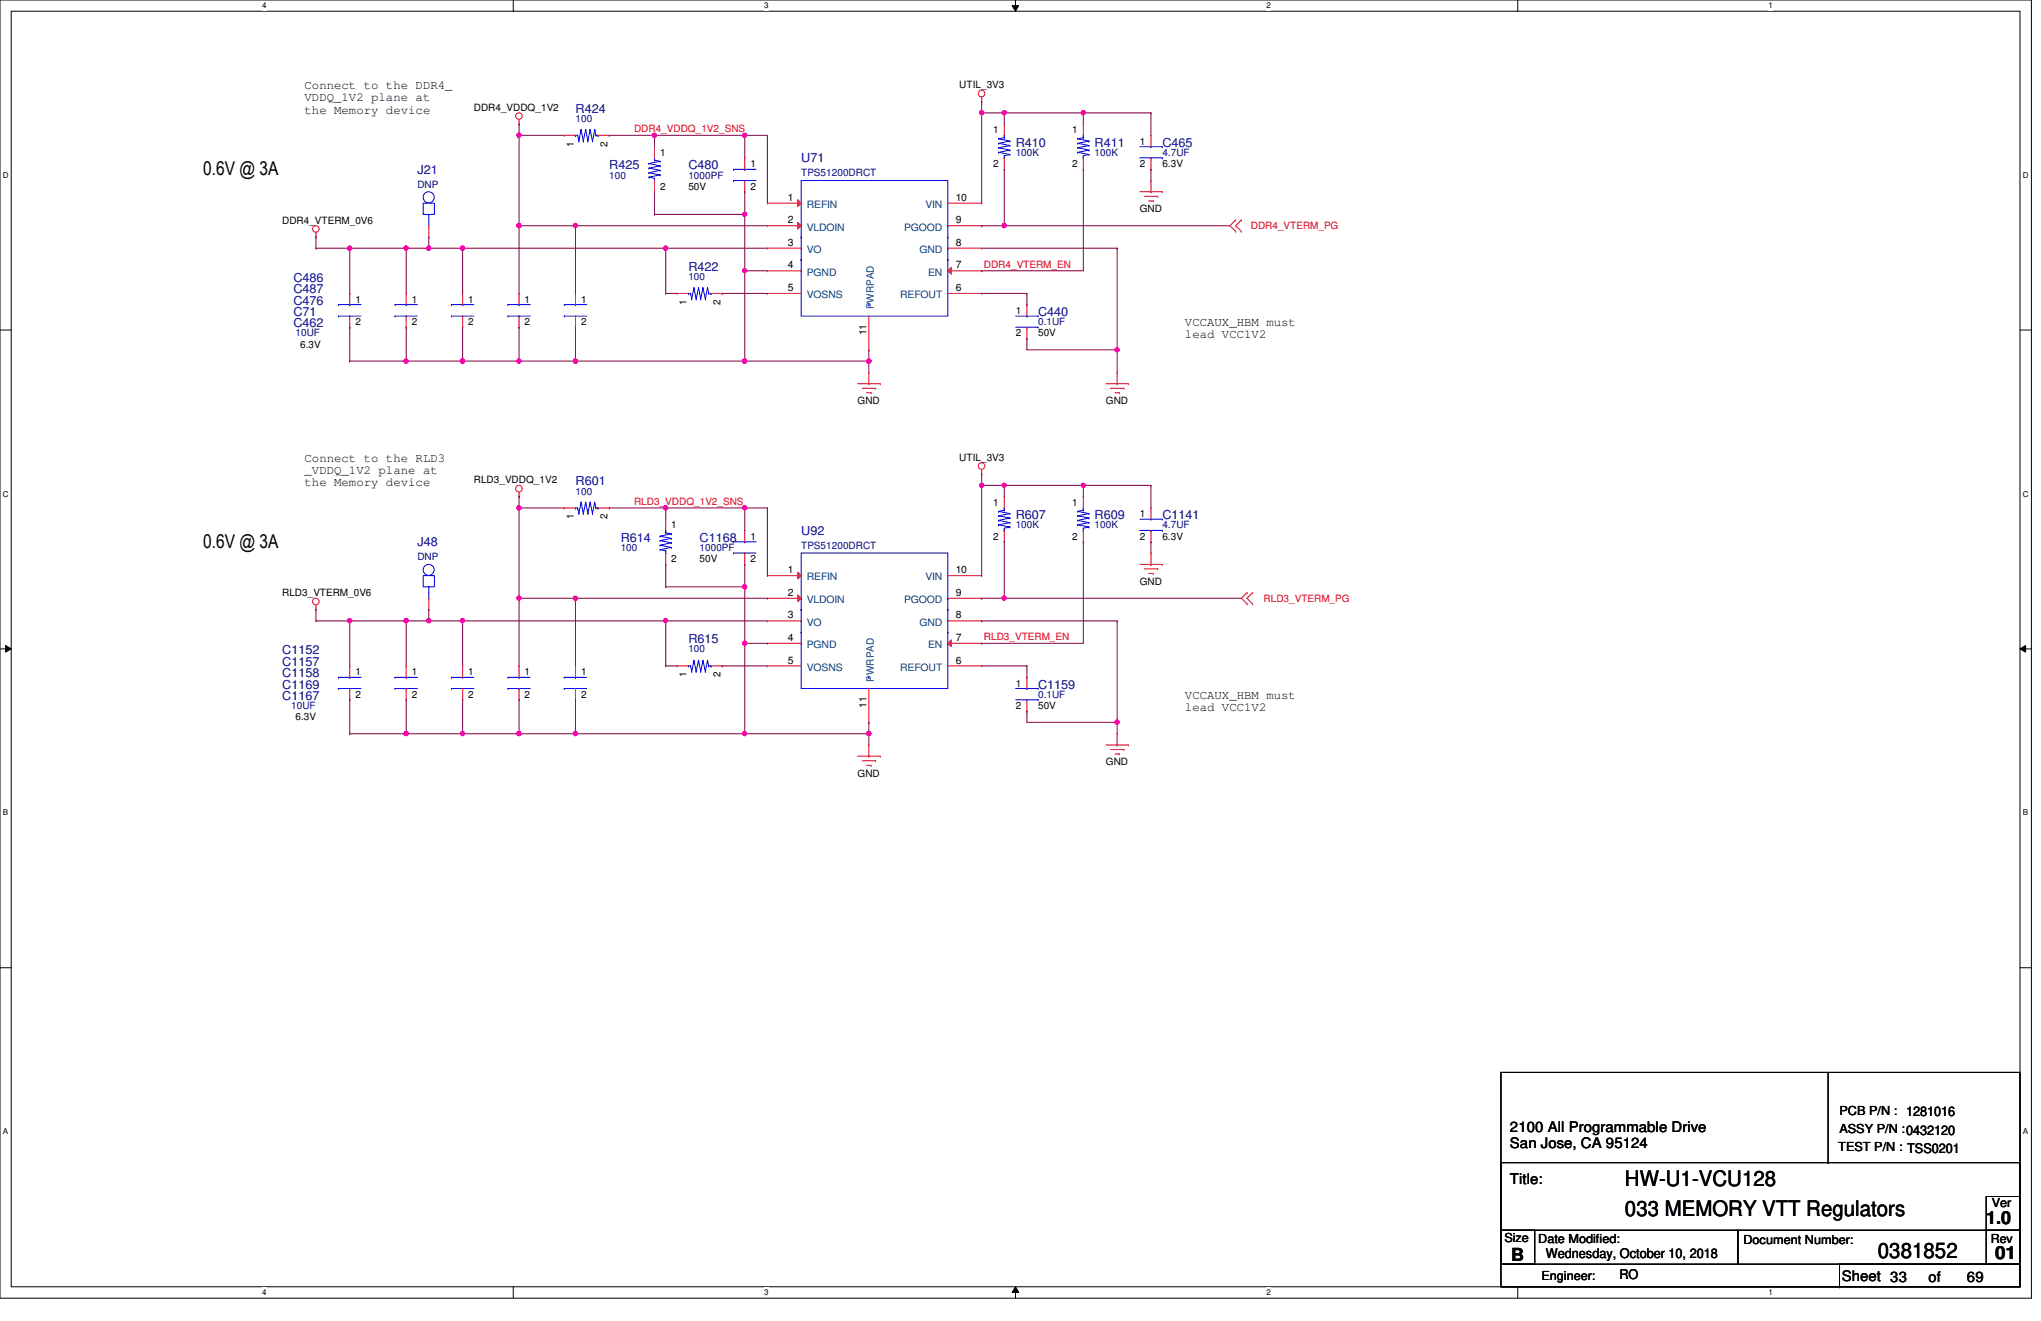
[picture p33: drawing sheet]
<svg xmlns="http://www.w3.org/2000/svg" width="432mm" height="279mm" viewBox="0 0 432 279" stroke-linecap="round" stroke-linejoin="round" font-family="sans-serif">
<defs><g id="words">
<g font-size="4.5">
<text x="343.8" y="250.9">HW-U1-VCU128</text>
<text x="343.8" y="257.1">033 MEMORY VTT Regulators</text>
<text x="397.3" y="266">0381852</text>
</g>
<g font-size="4">
<text x="43" y="37">0.6V @ 3A</text>
<text x="43" y="115.8">0.6V @ 3A</text>
</g>
<g font-size="3.8">
<text x="420.2" y="259">1.0</text>
<text x="319.7" y="266.6">B</text>
<text x="422.1" y="266.4">01</text>
</g>
<g font-size="3.1">
<text x="319.4" y="239.4">2100 All Programmable Drive</text>
<text x="319.4" y="242.7">San Jose, CA 95124</text>
<text x="319.4" y="250.4">Title:</text>
<text x="389.6" y="270.9">Sheet 33</text>
<text x="408" y="271.1">of</text>
<text x="416.1" y="271.1">69</text>
</g>
<g font-size="2.8">
<text x="327.1" y="266.1">Wednesday, October 10, 2018</text>
<text x="342.6" y="270.4">RO</text>
</g>
<g font-size="2.6">
<text x="64.4" y="18.8">Connect to the DDR4_</text>
<text x="64.4" y="21.4">VDDQ_1V2 plane at</text>
<text x="64.4" y="24">the Memory device</text>
<text x="250.7" y="69">VCCAUX_HBM must</text>
<text x="250.7" y="71.6">lead VCC1V2</text>
<text x="64.4" y="97.6">Connect to the RLD3</text>
<text x="64.4" y="100.2">_VDDQ_1V2 plane at</text>
<text x="64.4" y="102.9">the Memory device</text>
<text x="250.7" y="147.7">VCCAUX_HBM must</text>
<text x="250.7" y="150.4">lead VCC1V2</text>
<text x="389.2" y="235.9">PCB P/N : 1281016</text>
<text x="389.2" y="239.7">ASSY P/N :0432120</text>
<text x="388.9" y="243.5">TEST P/N : TSS0201</text>
<text x="421.4" y="255.2">Ver</text>
<text x="318.3" y="262.6">Size</text>
<text x="325.4" y="262.8">Date Modified:</text>
<text x="368.9" y="263.1">Document Number:</text>
<text x="421.2" y="262.8">Rev</text>
<text x="326.1" y="270.7">Engineer:</text>
</g>
<g font-size="2.6" fill="#000080">
<text x="121.8" y="23.8">R424</text>
<text x="128.9" y="35.8">R425</text>
<text x="145.6" y="35.8">C480</text>
<text x="169.5" y="34.3">U71</text>
<text x="214.9" y="31">R410</text>
<text x="231.6" y="31">R411</text>
<text x="245.9" y="31">C465</text>
<text x="88.3" y="36.7">J21</text>
<text x="62.1" y="59.6">C486</text>
<text x="145.6" y="57.3">R422</text>
<text x="62.1" y="64.4">C476</text>
<text x="62.1" y="62.1">C487</text>
<text x="62.1" y="69.2">C462</text>
<text x="62.1" y="66.8">C71</text>
<text x="219.6" y="66.8">C440</text>
<text x="121.8" y="102.6">R601</text>
<text x="169.5" y="113.2">U92</text>
<text x="214.9" y="109.8">R607</text>
<text x="231.6" y="109.8">R609</text>
<text x="245.9" y="109.8">C1141</text>
<text x="88.3" y="115.5">J48</text>
<text x="131.3" y="114.6">R614</text>
<text x="148" y="114.6">C1168</text>
<text x="145.6" y="136.1">R615</text>
<text x="59.7" y="138.4">C1152</text>
<text x="59.7" y="143.2">C1158</text>
<text x="59.7" y="140.8">C1157</text>
<text x="59.7" y="148">C1167</text>
<text x="59.7" y="145.6">C1169</text>
<text x="219.6" y="145.6">C1159</text>
</g>
<g font-size="2.2">
<text x="166.7" y="42.5">1</text>
<text x="166.7" y="47.2">2</text>
<text x="202.2" y="47.2">9</text>
<text x="202.2" y="42.5">10</text>
<text x="166.7" y="52">3</text>
<text x="202.2" y="52">8</text>
<text x="166.7" y="56.8">4</text>
<text x="202.2" y="56.8">7</text>
<text x="166.7" y="61.6">5</text>
<text x="202.2" y="61.6">6</text>
<text x="183.3" y="71" transform="rotate(-90 183.3 71)">11</text>
<text x="166.7" y="121.2">1</text>
<text x="202.2" y="121.2">10</text>
<text x="166.7" y="126">2</text>
<text x="166.7" y="130.8">3</text>
<text x="202.2" y="130.8">8</text>
<text x="202.2" y="126">9</text>
<text x="166.7" y="135.6">4</text>
<text x="202.2" y="135.6">7</text>
<text x="166.7" y="140.3">5</text>
<text x="202.2" y="140.3">6</text>
<text x="183.3" y="149.7" transform="rotate(-90 183.3 149.7)">11</text>
</g>
<g font-size="2.2" fill="#004080">
<text x="170.7" y="44">REFIN</text>
<text x="195.8" y="44">VIN</text>
<text x="170.7" y="48.8">VLDOIN</text>
<text x="170.7" y="53.5">VO</text>
<text x="191.3" y="48.8">PGOOD</text>
<text x="194.5" y="53.5">GND</text>
<text x="170.7" y="58.3">PGND</text>
<text x="196.3" y="58.3">EN</text>
<text x="170.7" y="63.1">VOSNS</text>
<text x="190.5" y="63.1">REFOUT</text>
<text x="170.7" y="122.8">REFIN</text>
<text x="195.8" y="122.8">VIN</text>
<text x="170.7" y="127.6">VLDOIN</text>
<text x="191.3" y="127.6">PGOOD</text>
<text x="170.7" y="132.3">VO</text>
<text x="170.7" y="137.1">PGND</text>
<text x="194.5" y="132.3">GND</text>
<text x="196.3" y="137.1">EN</text>
<text x="170.7" y="141.9">VOSNS</text>
<text x="190.5" y="141.9">REFOUT</text>
</g>
<g font-size="2.1">
<text x="100.2" y="23.4">DDR4_VDDQ_1V2</text>
<text x="202.9" y="18.6">UTIL_3V3</text>
<text x="210.1" y="28.2">1</text>
<text x="226.8" y="28.2">1</text>
<text x="121.4" y="31" transform="rotate(-90 121.4 31)">1</text>
<text x="128.5" y="31" transform="rotate(-90 128.5 31)">2</text>
<text x="139.7" y="33">1</text>
<text x="158.7" y="35.3">1</text>
<text x="210.1" y="35.3">2</text>
<text x="226.8" y="35.3">2</text>
<text x="241.1" y="30.6">1</text>
<text x="241.1" y="35.3">2</text>
<text x="245.9" y="35.3">6.3V</text>
<text x="139.7" y="40.1">2</text>
<text x="145.6" y="40.1">50V</text>
<text x="158.7" y="40.1">2</text>
<text x="59.7" y="47.3">DDR4_VTERM_0V6</text>
<text x="241.1" y="44.9">GND</text>
<text x="75.2" y="64">1</text>
<text x="87.1" y="64">1</text>
<text x="99.1" y="64">1</text>
<text x="111" y="64">1</text>
<text x="122.9" y="64">1</text>
<text x="145.2" y="64.4" transform="rotate(-90 145.2 64.4)">1</text>
<text x="152.4" y="64.4" transform="rotate(-90 152.4 64.4)">2</text>
<text x="75.2" y="68.8">2</text>
<text x="87.1" y="68.8">2</text>
<text x="99.1" y="68.8">2</text>
<text x="111" y="68.8">2</text>
<text x="122.9" y="68.8">2</text>
<text x="214.9" y="66.4">1</text>
<text x="214.9" y="71.2">2</text>
<text x="219.6" y="71.2">50V</text>
<text x="63.5" y="73.6">6.3V</text>
<text x="181.4" y="85.5">GND</text>
<text x="234" y="85.5">GND</text>
<text x="202.9" y="97.5">UTIL_3V3</text>
<text x="100.2" y="102.2">RLD3_VDDQ_1V2</text>
<text x="210.1" y="107">1</text>
<text x="226.8" y="107">1</text>
<text x="121.4" y="109.8" transform="rotate(-90 121.4 109.8)">1</text>
<text x="128.5" y="109.8" transform="rotate(-90 128.5 109.8)">2</text>
<text x="142" y="111.8">1</text>
<text x="241.1" y="109.4">1</text>
<text x="142" y="118.9">2</text>
<text x="148" y="118.9">50V</text>
<text x="158.7" y="114.1">1</text>
<text x="158.7" y="118.9">2</text>
<text x="210.1" y="114.1">2</text>
<text x="226.8" y="114.1">2</text>
<text x="241.1" y="114.1">2</text>
<text x="245.9" y="114.1">6.3V</text>
<text x="241.1" y="123.7">GND</text>
<text x="59.7" y="126.1">RLD3_VTERM_0V6</text>
<text x="75.2" y="142.8">1</text>
<text x="87.1" y="142.8">1</text>
<text x="99.1" y="142.8">1</text>
<text x="111" y="142.8">1</text>
<text x="122.9" y="142.8">1</text>
<text x="145.2" y="143.3" transform="rotate(-90 145.2 143.3)">1</text>
<text x="152.4" y="143.3" transform="rotate(-90 152.4 143.3)">2</text>
<text x="75.2" y="147.6">2</text>
<text x="87.1" y="147.6">2</text>
<text x="99.1" y="147.6">2</text>
<text x="111" y="147.6">2</text>
<text x="122.9" y="147.6">2</text>
<text x="214.9" y="145.2">1</text>
<text x="214.9" y="149.9">2</text>
<text x="219.6" y="149.9">50V</text>
<text x="62.5" y="152.4">6.3V</text>
<text x="234" y="161.9">GND</text>
<text x="181.4" y="164.3">GND</text>
</g>
<g font-size="2.1" fill="#000080">
<text x="121.8" y="25.8">100</text>
<text x="214.9" y="33">100K</text>
<text x="231.6" y="33">100K</text>
<text x="245.9" y="33">4.7UF</text>
<text x="88.3" y="39.7">DNP</text>
<text x="128.9" y="37.8">100</text>
<text x="145.6" y="37.8">1000PF</text>
<text x="169.5" y="37.3">TPS51200DRCT</text>
<text x="145.6" y="59.2">100</text>
<text x="62.5" y="71.2">10UF</text>
<text x="219.6" y="68.8">0.1UF</text>
<text x="121.8" y="104.6">100</text>
<text x="214.9" y="111.8">100K</text>
<text x="231.6" y="111.8">100K</text>
<text x="245.9" y="111.8">4.7UF</text>
<text x="88.3" y="118.4">DNP</text>
<text x="131.3" y="116.5">100</text>
<text x="148" y="116.5">1000PF</text>
<text x="169.5" y="116.1">TPS51200DRCT</text>
<text x="145.6" y="138">100</text>
<text x="61.6" y="149.9">10UF</text>
<text x="219.6" y="147.6">0.1UF</text>
</g>
<g font-size="2.1" fill="#f00">
<text x="134.2" y="27.9">DDR4_VDDQ_1V2_SNS</text>
<text x="264.6" y="48.5">DDR4_VTERM_PG</text>
<text x="208.2" y="56.6">DDR4_VTERM_EN</text>
<text x="134.2" y="106.8">RLD3_VDDQ_1V2_SNS</text>
<text x="267.3" y="127.3">RLD3_VTERM_PG</text>
<text x="208.2" y="135.4">RLD3_VTERM_EN</text>
</g>
<g font-size="2.1" fill="#004080">
<text x="184.9" y="65.4" transform="rotate(-90 184.9 65.4)">PWRPAD</text>
<text x="184.9" y="144.2" transform="rotate(-90 184.9 144.2)">PWRPAD</text>
</g>
<g font-size="1.7">
<text x="55.5" y="1.8">4</text>
<text x="161.7" y="1.8">3</text>
<text x="267.9" y="1.8">2</text>
<text x="374.2" y="1.8">1</text>
<text x=".6" y="37.6">D</text>
<text x="427.9" y="37.6">D</text>
<text x=".6" y="105">C</text>
<text x="427.9" y="105">C</text>
<text x=".6" y="172.5">B</text>
<text x="427.9" y="172.5">B</text>
<text x=".6" y="239.9">A</text>
<text x="427.9" y="239.9">A</text>
<text x="55.5" y="273.9">4</text>
<text x="161.7" y="273.9">3</text>
<text x="267.9" y="273.9">2</text>
<text x="374.2" y="273.9">1</text>
</g>
</g></defs>
<path d="M0 0h429.8v274.6h-429.8zM2.4 2.4h425v269.8h-425z" fill="none" stroke="#000" stroke-width=".21"/>
<g fill="#fff">
<path d="M55.5 .3h.9v1.9h-.9z"/>
<path d="M55.5 272.4h.9v1.9h-.9z"/>
</g>
<path d="M108.6 0v2.4M108.6 272.2v2.3" fill="none" stroke="#000" stroke-width=".21"/>
<g fill="#fff">
<path d="M161.7 .3h.9v1.9h-.9z"/>
<path d="M161.7 272.4h.9v1.9h-.9z"/>
</g>
<path d="M214.1 1.2h1.4l-.7 1.2zM214.8 0v2.4M214.8 272.2l.7 1.1h-1.4zM214.8 272.2v2.3" fill="none" stroke="#000" stroke-width=".21"/>
<path d="M214.1 1.2h1.4l-.7 1.2zM214.8 272.2l.7 1.1h-1.4z" fill="#000"/>
<g fill="#fff">
<path d="M267.9 .3h1v1.9h-1z"/>
<path d="M267.9 272.4h1v1.9h-1z"/>
</g>
<path d="M321.1 0v2.4M321.1 272.2v2.3" fill="none" stroke="#000" stroke-width=".21"/>
<g fill="#fff">
<path d="M374.2 .3h.9v1.9h-.9z"/>
<path d="M374.2 272.4h.9v1.9h-.9z"/>
<path d="M.6 36.1h1.2v1.9h-1.2z"/>
<path d="M427.9 36.1h1.3v1.9h-1.3z"/>
<path d="M.6 103.5h1.2v1.9h-1.2z"/>
<path d="M427.9 103.5h1.3v1.9h-1.3z"/>
</g>
<path d="M0 69.8h2.4M427.4 69.8h2.3" fill="none" stroke="#000" stroke-width=".21"/>
<g fill="#fff">
<path d="M.6 170.9h1.1v1.9h-1.1z"/>
<path d="M427.9 170.9h1.2v1.9h-1.2z"/>
</g>
<path d="M0 137.2h2.4M1.2 136.5l1.2 .7-1.2 .7zM427.4 137.2l1.1-.7v1.4zM427.4 137.2h2.3" fill="none" stroke="#000" stroke-width=".21"/>
<path d="M1.2 136.5l1.2 .7-1.2 .7zM427.4 137.2l1.1-.7v1.4z" fill="#000"/>
<g fill="#fff">
<path d="M.6 238.4h1.1v1.9h-1.1z"/>
<path d="M427.9 238.4h1.2v1.9h-1.2z"/>
</g>
<g fill="none" stroke="#000" stroke-width=".21">
<path d="M0 204.7h2.4M427.4 204.7h2.3M317.5 226.8h109.9v45.4h-109.9zM386.8 226.8v19.1M317.5 245.9h109.9v14.3h-109.9zM386.8 245.9h.1M420.2 253.1h7.2v7.1h-7.2zM317.5 260.2h50.2v7.2h-50.2zM317.5 260.2h7.2v7.2h-7.2zM317.5 272.2h71.7M367.7 260.2h59.7v7.2h-59.7zM389.2 267.4h38.2v4.8h-38.2z"/>
<path d="M389.2 272.2h.1M420.2 260.2h7.2v7.2h-7.2z"/>
</g>
<g fill="none" stroke="#f00" stroke-width=".21">
<path d="M109.8 26.2h.1M109.8 25.3v.9M157.6 33.4h.1M157.6 33.4v2.4M157.6 38.2v2.4M207.7 21.5h.1M207.7 20.5v1M212.5 26.2h.1M212.5 35.8h.1M212.5 26.2v2.4M212.5 33.4v2.4M243.5 38.2h.1"/>
<path d="M243.5 38.2v2.4M66.8 50.1h.1M66.8 49.1v1M157.6 40.6h.1M241.1 40.6h4.8M242.1 41.5h2.8M243 42.5h1M243.5 40.6h.1M244 42.5h.1M244.9 41.5h.1M245.9 40.6h.1M261.4 46.5h.1"/>
<path d="M261.4 48.9h.1M261.4 46.5l-1.2 1.3 1.2 1.1M262.6 48.9h.1M262.6 46.5h.1M262.6 46.5l-1.2 1.3 1.2 1.1M97.9 62.1h.1M97.9 69.2h.1M97.9 62.1v2.3M97.9 66.8v2.4M109.8 62.1h.1M109.8 69.2h.1M109.8 62.1v2.3"/>
<path d="M109.8 66.8v2.4M183.8 78.8h.1M183.8 78.8v2.4M236.3 78.8h.1M236.3 78.8v2.4M181.4 81.2h4.8M182.4 82.1h2.9M183.3 83.1h1M183.8 81.2h.1M184.3 83.1h.1M185.3 82.1h.1M186.2 81.2h.1"/>
<path d="M207.7 99.3v.9M234 81.2h4.8M234.9 82.1h2.9M235.9 83.1h.9M236.3 81.2h.1M236.8 83.1h.1M237.8 82.1h.1M238.8 81.2h.1M109.8 105h.1M109.8 104.1v.9M207.7 100.2h.1M229.2 105h.1"/>
<path d="M229.2 114.6h.1M229.2 105v2.4M229.2 112.2v2.4M241.1 119.4h4.8M243.5 117h.1M243.5 119.4h.1M243.5 107.4h.1M243.5 114.6h.1M243.5 107.4v2.4M243.5 112.2v2.4M243.5 117v2.4M245.9 119.4h.1"/>
<path d="M66.8 128.9h.1M66.8 128v.9M242.1 120.3h2.8M243 121.3h1M244 121.3h.1M244.9 120.3h.1M263.8 125.3h.1M263.8 127.7h.1M263.8 125.3l-1.2 1.2 1.2 1.2M265 127.7h.1M265 125.3h.1M265 125.3l-1.2 1.2 1.2 1.2"/>
<path d="M74 140.8h.1M74 148h.1M74 140.8v2.5M74 145.6v2.4M85.9 140.8h.1M85.9 148h.1M85.9 140.8v2.5M85.9 145.6v2.4M143.3 140.8h.1M143.3 140.8h2.3M150.4 140.8h2.4M152.8 140.8h.1"/>
<path d="M181.4 159.9h4.8M183.8 157.6h.1M183.8 159.9h.1M183.8 157.6v2.3M186.2 159.9h.1M217.3 143.3h.1M217.3 150.4h.1M217.3 143.3v2.3M217.3 148v2.4M234 157.6h4.8M234.9 158.5h2.9M235.9 159.5h.9"/>
<path d="M236.3 155.2h.1M236.3 157.6h.1M236.3 155.2v2.4M236.8 159.5h.1M237.8 158.5h.1M238.8 157.6h.1M182.4 160.9h2.9M183.3 161.9h1M184.3 161.9h.1M185.3 160.9h.1"/>
<circle cx="207.7" cy="19.8" r=".7"/>
<circle cx="109.8" cy="24.6" r=".69"/>
<circle cx="66.8" cy="48.4" r=".69"/>
<circle cx="207.7" cy="98.6" r=".7"/>
<circle cx="109.8" cy="103.3" r=".7"/>
<circle cx="66.8" cy="127.2" r=".7"/>
</g>
<g fill="none" stroke="#00f" stroke-width=".21">
<path d="M155.2 38.2h.1M155.2 35.8h.1M155.2 38.2h4.7M155.2 35.8h4.7M157.6 38.2h.1M157.6 35.8h.1M169.5 38.2h31v28.6h-31zM211.3 32.2h.1M211.3 31.2h.1M211.3 30.3h.1M211.3 29.3h.1M211.3 29.3l2.4 .5"/>
<path d="M211.3 32.2l2.4 .5M211.3 31.2l2.4 .5M211.3 30.3l2.4 .5M212.5 28.6h.1M212.5 33.4h.1M212.5 32.9h.1M212.5 29.1h.1M212.5 28.6v.5M212.5 32.9v.5M212.5 29.1l-1.2 .2M213.7 29.8h.1M213.7 32.7h.1"/>
<path d="M213.7 31.7h.1M213.7 30.8h.1M213.7 32.7l-1.2 .2M213.7 31.7l-2.4 .5M213.7 30.8l-2.4 .4M213.7 29.8l-2.4 .5M169.5 47.8h.1M169.5 50.1h.1M169.5 52.5h.1M169.5 54.9h.1M169.5 57.3h.1M200.5 57.3h.1"/>
<path d="M200.5 54.9h.1M200.5 47.8h.1M200.5 50.1h.1M200.5 52.5h.1M95.5 66.8h.1M95.5 64.4h.1M95.5 66.8h4.7M95.5 64.4h4.7M97.9 66.8h.1M97.9 64.4h.1M107.4 66.8h.1M107.4 64.4h.1"/>
<path d="M107.4 66.8h4.8M107.4 64.4h4.8M109.8 66.8h.1M109.8 64.4h.1M183.8 64.4h.1M228 111h.1M228 110.1h.1M228 109.1h.1M228 108.2h.1M228 108.2l2.4 .4M228 111l2.4 .5M228 110.1l2.4 .4"/>
<path d="M228 109.1l2.4 .5M229.2 107.4h.1M229.2 112.2h.1M229.2 111.7h.1M229.2 107.9h.1M229.2 107.4v.5M229.2 111.7v.5M229.2 107.9l-1.2 .3M230.4 108.6h.1M230.4 111.5h.1M230.4 110.5h.1M230.4 109.6h.1"/>
<path d="M230.4 111.5l-1.2 .2M230.4 110.5l-2.4 .5M230.4 109.6l-2.4 .5M230.4 108.6l-2.4 .5M241.1 112.2h4.8M241.1 109.8h4.8M243.5 112.2h.1M243.5 109.8h.1M245.9 112.2h.1M245.9 109.8h.1M146.8 139.7h.1M146.8 139.7l-.5 2.3"/>
<path d="M146.8 139.7l.5 2.3M147.8 139.7h.1M147.8 139.7l.5 2.3M147.8 139.7l-.5 2.3M148.7 139.7h.1M148.7 139.7l.5 2.3M148.7 139.7l-.4 2.3M149.7 139.7h.1M149.7 139.7l.2 1.1M149.7 139.7l-.5 2.3M71.6 145.6h.1M71.6 143.3h.1"/>
<path d="M71.6 145.6h4.8M71.6 143.3h4.8M74 145.6h.1M74 143.3h.1M83.6 145.6h.1M83.6 143.3h.1M83.6 145.6h4.7M83.6 143.3h4.7M85.9 145.6h.1M85.9 143.3h.1M145.6 140.8h.1M145.6 140.8h.5"/>
<path d="M146.1 140.8h.1M146.1 140.8l.2 1.2M146.3 142h.1M147.3 142h.1M148.3 142h.1M149.2 142h.1M149.9 140.8h.1M149.9 140.8h.5M150.4 140.8h.1M214.9 145.6h4.7M214.9 148h4.7M217.3 148h.1"/>
<path d="M217.3 145.6h.1M219.6 148h.1M219.6 145.6h.1"/>
</g>
<path d="M168.8 42.2l.7 .8-.7 .7z" fill="#f00"/>
<path d="M162.3 43h.1M162.3 43h7.2M168.8 42.2l.7 .8-.7 .7z" fill="none" stroke="#f00" stroke-width=".21"/>
<path d="M168.8 47l.7 .8-.7 .7z" fill="#f00"/>
<path d="M162.3 47.8h.1M162.3 52.5h.1M162.3 57.3h.1M162.3 47.8h7.2M162.3 52.5h7.2M162.3 57.3h7.2M168.8 47l.7 .8-.7 .7zM162.3 62.1h.1M162.3 62.1h7.2M200.5 62.1h7.2M207.7 62.1h.1" fill="none" stroke="#f00" stroke-width=".21"/>
<path d="M200.5 57.3l.8-.7v1.4z" fill="#f00"/>
<g fill="none" stroke="#f00" stroke-width=".21">
<path d="M119.4 28.6h.1M119.4 28.6h2.4M126.5 28.6h2.4M128.9 28.6h.1M138.5 31h.1M138.5 31v2.4M138.5 38.2v2.4M229.2 26.2h.1M229.2 35.8h.1M229.2 26.2v2.4M229.2 33.4v2.4M90.7 50.1h.1"/>
<path d="M90.7 47.8v2.3M138.5 40.6h.1M200.5 57.3l.8-.7v1.4zM200.5 57.3h7.2M200.5 52.5h7.2M200.5 47.8h7.2M200.5 43h7.2M207.7 57.3h.1M207.7 52.5h.1M207.7 47.8h.1M207.7 43h.1M74 62.1h.1"/>
<path d="M74 69.2h.1M74 62.1v2.3M74 66.8v2.4M85.9 62.1h.1M85.9 69.2h.1M85.9 62.1v2.3M85.9 66.8v2.4M143.3 62.1h.1M143.3 62.1h2.3M150.4 62.1h2.4M152.8 62.1h.1M183.8 74h.1"/>
<path d="M183.8 66.8v7.2M217.3 64.4h.1M217.3 71.6h.1M217.3 64.4v2.4M217.3 69.2v2.4M157.6 112.2h.1M157.6 119.4h.1M157.6 112.2v2.4M157.6 117v2.4M212.5 105h.1M212.5 114.6h.1M212.5 105v2.4"/>
<path d="M212.5 112.2v2.4M90.7 128.9h.1M90.7 126.5v2.4M97.9 140.8h.1M97.9 148h.1M97.9 140.8v2.5M97.9 145.6v2.4M109.8 140.8h.1M109.8 148h.1M109.8 140.8v2.5M109.8 145.6v2.4M121.8 140.8h.1"/>
<path d="M121.8 148h.1M121.8 140.8v2.5M121.8 145.6v2.4"/>
</g>
<g fill="none" stroke="#00f" stroke-width=".21">
<path d="M121.8 28.6h.1M121.8 28.6h.4M122.2 28.6h.1M122.2 28.6l.3 1.2M122.5 29.8h.1M122.9 27.4h.1M122.9 27.4l-.4 2.4M122.9 27.4l.5 2.4M123.4 29.8h.1M123.9 27.4h.1M123.9 27.4l.5 2.4M123.9 27.4l-.5 2.4"/>
<path d="M124.4 29.8h.1M124.8 27.4h.1M124.8 27.4l.5 2.4M124.8 27.4l-.4 2.4M125.3 29.8h.1M125.8 27.4h.1M125.8 27.4l.3 1.2M125.8 27.4l-.5 2.4M126.1 28.6h.1M126.1 28.6h.4M126.5 28.6h.1M137.3 34.6h.1"/>
<path d="M137.3 37.5h.1M137.3 36.5h.1M137.3 35.6h.1M137.3 37.5l1.2 .2M137.3 36.5l2.4 .5M137.3 35.6l2.4 .4M137.3 34.6l2.4 .5M138.5 33.4h.1M138.5 38.2h.1M138.5 37.7h.1M138.5 33.9h.1M138.5 33.4v.5"/>
<path d="M138.5 37.7v.5M138.5 33.9l1.2 .2M139.7 37h.1M139.7 36h.1M139.7 35.1h.1M139.7 34.1h.1M139.7 34.1l-2.4 .5M139.7 37l-2.4 .5M139.7 36l-2.4 .5M139.7 35.1l-2.4 .5M228 32.2h.1M228 31.2h.1"/>
<path d="M228 30.3h.1M228 29.3h.1M228 29.3l2.4 .5M228 32.2l2.4 .5M228 31.2l2.4 .5M228 30.3l2.4 .5M229.2 28.6h.1M229.2 33.4h.1M229.2 32.9h.1M229.2 29.1h.1M229.2 28.6v.5M229.2 32.9v.5"/>
<path d="M229.2 29.1l-1.2 .2M230.4 29.8h.1M230.4 32.7h.1M230.4 31.7h.1M230.4 30.8h.1M230.4 32.7l-1.2 .2M230.4 31.7l-2.4 .5M230.4 30.8l-2.4 .4M230.4 29.8l-2.4 .5M89.5 43h2.4v2.3h-2.4zM90.7 47.8h.1M90.7 45.3h.1"/>
<path d="M90.7 45.3v2.5M71.6 66.8h.1M71.6 64.4h.1M71.6 66.8h4.8M71.6 64.4h4.8M74 66.8h.1M74 64.4h.1M83.6 66.8h.1M83.6 64.4h.1M83.6 66.8h4.7M83.6 64.4h4.7M85.9 66.8h.1"/>
<path d="M85.9 64.4h.1M145.6 62.1h.1M145.6 62.1h.5M146.1 62.1h.1M146.1 62.1l.2 1.1M146.3 63.2h.1M146.8 60.9h.1M146.8 60.9l-.5 2.3M146.8 60.9l.5 2.3M147.3 63.2h.1M147.8 60.9h.1M147.8 60.9l.5 2.3"/>
<path d="M147.8 60.9l-.5 2.3M148.3 63.2h.1M148.7 60.9h.1M148.7 60.9l.5 2.3M148.7 60.9l-.4 2.3M149.2 63.2h.1M149.7 60.9h.1M149.7 60.9l.2 1.2M149.7 60.9l-.5 2.3M149.9 62.1h.1M149.9 62.1h.5M150.4 62.1h.1"/>
<path d="M214.9 66.8h4.7M214.9 69.2h4.7M217.3 69.2h.1M217.3 66.8h.1M219.6 69.2h.1M219.6 66.8h.1M155.2 117h.1M155.2 114.6h.1M155.2 117h4.7M155.2 114.6h4.7M157.6 117h.1M157.6 114.6h.1"/>
<path d="M169.5 117h31v28.6h-31zM211.3 111h.1M211.3 110.1h.1M211.3 109.1h.1M211.3 108.2h.1M211.3 108.2l2.4 .4M211.3 111l2.4 .5M211.3 110.1l2.4 .4M211.3 109.1l2.4 .5M212.5 107.4h.1M212.5 112.2h.1M212.5 111.7h.1"/>
<path d="M212.5 107.9h.1M212.5 107.4v.5M212.5 111.7v.5M212.5 107.9l-1.2 .3M213.7 108.6h.1M213.7 111.5h.1M213.7 110.5h.1M213.7 109.6h.1M213.7 111.5l-1.2 .2M213.7 110.5l-2.4 .5M213.7 109.6l-2.4 .5M213.7 108.6l-2.4 .5"/>
<path d="M89.5 121.8h2.4v2.3h-2.4zM90.7 126.5h.1M90.7 124.1h.1M90.7 124.1v2.4M169.5 126.5h.1M169.5 128.9h.1M169.5 131.3h.1M169.5 133.7h.1M169.5 136.1h.1M200.5 136.1h.1M200.5 133.7h.1M200.5 126.5h.1"/>
<path d="M200.5 128.9h.1M200.5 131.3h.1M95.5 145.6h.1M95.5 143.3h.1M95.5 145.6h4.7M95.5 143.3h4.7M97.9 145.6h.1M97.9 143.3h.1M107.4 145.6h.1M107.4 143.3h.1M107.4 145.6h4.8M107.4 143.3h4.8"/>
<path d="M109.8 145.6h.1M109.8 143.3h.1M119.4 145.6h.1M119.4 143.3h.1M119.4 145.6h4.7M119.4 143.3h4.7M121.8 145.6h.1M121.8 143.3h.1M183.8 143.3h.1"/>
<circle cx="90.7" cy="41.7" r="1.18"/>
<circle cx="90.7" cy="120.5" r="1.17"/>
</g>
<path d="M168.8 121l.7 .8-.7 .7z" fill="#f00"/>
<path d="M162.3 121.8h.1M162.3 121.8h7.2M168.8 121l.7 .8-.7 .7z" fill="none" stroke="#f00" stroke-width=".21"/>
<path d="M168.8 125.8l.7 .7-.7 .8z" fill="#f00"/>
<path d="M162.3 126.5h.1M162.3 131.3h.1M162.3 136.1h.1M162.3 126.5h7.2M162.3 131.3h7.2M162.3 136.1h7.2M168.8 125.8l.7 .7-.7 .8zM162.3 140.8h.1M162.3 140.8h7.2M200.5 140.8h7.2M207.7 140.8h.1" fill="none" stroke="#f00" stroke-width=".21"/>
<path d="M200.5 136.1l.8-.8v1.5z" fill="#f00"/>
<g fill="none" stroke="#f00" stroke-width=".21">
<path d="M243.5 28.6h.1M243.5 35.8h.1M243.5 28.6v2.4M243.5 33.4v2.4M121.8 62.1h.1M121.8 69.2h.1M121.8 62.1v2.3M121.8 66.8v2.4M119.4 107.4h.1M119.4 107.4h2.4M126.5 107.4h2.4M128.9 107.4h.1"/>
<path d="M140.8 109.8h.1M140.8 119.4h.1M140.8 109.8v2.4M140.8 117v2.4M200.5 136.1l.8-.8v1.5zM200.5 136.1h7.2M200.5 131.3h7.2M200.5 126.5h7.2M200.5 121.8h7.2M207.7 136.1h.1M207.7 131.3h.1M207.7 126.5h.1"/>
<path d="M207.7 121.8h.1M183.8 152.8h.1M183.8 145.6v7.2"/>
</g>
<g fill="none" stroke="#00f" stroke-width=".21">
<path d="M241.1 33.4h4.8M241.1 31h4.8M243.5 33.4h.1M243.5 31h.1M245.9 33.4h.1M245.9 31h.1M119.4 66.8h.1M119.4 64.4h.1M119.4 66.8h4.7M119.4 64.4h4.7M121.8 66.8h.1M121.8 64.4h.1"/>
<path d="M121.8 107.4h.1M121.8 107.4h.4M122.2 107.4h.1M122.2 107.4l.3 1.2M122.5 108.6h.1M122.9 106.2h.1M122.9 106.2l-.4 2.4M122.9 106.2l.5 2.4M123.4 108.6h.1M123.9 106.2h.1M123.9 106.2l.5 2.4M123.9 106.2l-.5 2.4"/>
<path d="M124.4 108.6h.1M124.8 106.2h.1M124.8 106.2l.5 2.4M124.8 106.2l-.4 2.4M125.3 108.6h.1M125.8 106.2h.1M125.8 106.2l.3 1.2M125.8 106.2l-.5 2.4M126.1 107.4h.1M126.1 107.4h.4M126.5 107.4h.1M139.7 113.4h.1"/>
<path d="M139.7 116.2h.1M139.7 115.3h.1M139.7 114.3h.1M139.7 116.2l1.1 .3M139.7 115.3l2.3 .5M139.7 114.3l2.3 .5M139.7 113.4l2.3 .5M140.8 112.2h.1M140.8 117h.1M140.8 116.5h.1M140.8 112.7h.1M140.8 112.2v.5"/>
<path d="M140.8 116.5v.5M140.8 112.7l1.2 .2M142 115.8h.1M142 114.8h.1M142 113.9h.1M142 112.9h.1M142 112.9l-2.3 .5M142 115.8l-2.3 .4M142 114.8l-2.3 .5M142 113.9l-2.3 .4"/>
</g>
<path d="M207.7 21.5h.1M207.7 23.9h.1M207.7 21.5v21.5" fill="none" stroke="#800040" stroke-width=".21"/>
<circle cx="207.7" cy="23.8" r=".47" fill="#f0f"/>
<circle cx="207.7" cy="23.8" r=".47" fill="none" stroke="#f0f" stroke-width=".21"/>
<path d="M157.6 76.4h.1M157.6 76.4h26.2" fill="none" stroke="#800040" stroke-width=".21"/>
<circle cx="183.8" cy="76.4" r=".47" fill="#f0f"/>
<circle cx="183.8" cy="76.4" r=".47" fill="none" stroke="#f0f" stroke-width=".21"/>
<path d="M128.9 28.6h.1M128.9 28.6h9.6" fill="none" stroke="#800040" stroke-width=".21"/>
<circle cx="138.4" cy="28.6" r=".46" fill="#f0f"/>
<circle cx="138.4" cy="28.6" r=".46" fill="none" stroke="#f0f" stroke-width=".21"/>
<path d="M109.8 28.6h.1M109.8 28.6v19.2" fill="none" stroke="#800040" stroke-width=".21"/>
<circle cx="109.8" cy="47.7" r=".46" fill="#f0f"/>
<circle cx="109.8" cy="47.7" r=".46" fill="none" stroke="#f0f" stroke-width=".21"/>
<circle cx="109.8" cy="28.6" r=".46" fill="#f0f"/>
<circle cx="109.8" cy="28.6" r=".46" fill="none" stroke="#f0f" stroke-width=".21"/>
<path d="M97.9 52.5h.1M97.9 52.5h42.9" fill="none" stroke="#800040" stroke-width=".21"/>
<circle cx="140.8" cy="52.5" r=".46" fill="#f0f"/>
<circle cx="140.8" cy="52.5" r=".46" fill="none" stroke="#f0f" stroke-width=".21"/>
<circle cx="97.8" cy="52.5" r=".46" fill="#f0f"/>
<circle cx="97.8" cy="52.5" r=".46" fill="none" stroke="#f0f" stroke-width=".21"/>
<path d="M74 52.5h11.9M85.9 52.5h.1M85.9 52.5v9.6" fill="none" stroke="#800040" stroke-width=".21"/>
<circle cx="85.9" cy="52.5" r=".46" fill="#f0f"/>
<circle cx="85.9" cy="52.5" r=".46" fill="none" stroke="#f0f" stroke-width=".21"/>
<g fill="none" stroke="#800040" stroke-width=".21">
<path d="M66.8 52.5h.1M66.8 52.5h7.2M97.9 52.5h.1M97.9 52.5v9.6M140.8 52.5h.1M140.8 52.5v9.6M74 69.2h.1M74 76.4h.1M74 69.2v7.2M85.9 69.2h.1M85.9 69.2v7.2h-11.9M152.8 62.1h.1"/>
<path d="M152.8 62.1h9.5"/>
</g>
<circle cx="85.9" cy="76.4" r=".46" fill="#f0f"/>
<circle cx="85.9" cy="76.4" r=".46" fill="none" stroke="#f0f" stroke-width=".21"/>
<path d="M85.9 76.4h.1M85.9 76.4h23.9M97.9 69.2h.1M97.9 76.4h.1M97.9 69.2v7.2" fill="none" stroke="#800040" stroke-width=".21"/>
<circle cx="97.8" cy="76.4" r=".46" fill="#f0f"/>
<circle cx="97.8" cy="76.4" r=".46" fill="none" stroke="#f0f" stroke-width=".21"/>
<path d="M109.8 69.2h.1M109.8 69.2v7.2" fill="none" stroke="#800040" stroke-width=".21"/>
<circle cx="109.8" cy="76.4" r=".46" fill="#f0f"/>
<circle cx="109.8" cy="76.4" r=".46" fill="none" stroke="#f0f" stroke-width=".21"/>
<path d="M109.8 76.4h.1M121.8 69.2h.1M121.8 69.2v7.2h-12" fill="none" stroke="#800040" stroke-width=".21"/>
<circle cx="121.7" cy="76.4" r=".46" fill="#f0f"/>
<circle cx="121.7" cy="76.4" r=".46" fill="none" stroke="#f0f" stroke-width=".21"/>
<path d="M109.8 47.8h.1M109.8 47.8v14.3M121.8 47.8h.1M121.8 47.8v14.3M121.8 76.4h.1M121.8 76.4h35.8" fill="none" stroke="#800040" stroke-width=".21"/>
<circle cx="121.7" cy="47.7" r=".46" fill="#f0f"/>
<circle cx="121.7" cy="47.7" r=".46" fill="none" stroke="#f0f" stroke-width=".21"/>
<path d="M138.5 28.6h.1M138.5 28.6h23.8M157.6 28.6h.1M162.3 28.6h.1M162.3 28.6v14.4" fill="none" stroke="#800040" stroke-width=".21"/>
<circle cx="157.5" cy="28.6" r=".46" fill="#f0f"/>
<circle cx="157.5" cy="28.6" r=".46" fill="none" stroke="#f0f" stroke-width=".21"/>
<path d="M138.5 45.3h.1M138.5 45.3h19.1M157.6 57.3h.1M157.6 57.3v19.1" fill="none" stroke="#800040" stroke-width=".21"/>
<circle cx="157.5" cy="76.4" r=".46" fill="#f0f"/>
<circle cx="157.5" cy="76.4" r=".46" fill="none" stroke="#f0f" stroke-width=".21"/>
<circle cx="157.5" cy="57.3" r=".45" fill="#f0f"/>
<circle cx="157.5" cy="57.3" r=".45" fill="none" stroke="#f0f" stroke-width=".21"/>
<g fill="none" stroke="#800040" stroke-width=".21">
<path d="M109.8 28.6h.1M109.8 28.6h9.6M212.5 35.8h.1M212.5 23.9h.1M212.5 23.9h31M212.5 35.8v12h-4.8M229.2 23.9h.1M229.2 35.8h.1M229.2 35.8v21.5h-21.5M157.6 57.3h.1M157.6 57.3h4.7M207.7 57.3h.1"/>
<path d="M207.7 47.8h.1M207.7 52.5h28.6M236.3 52.5h.1M207.7 62.1h9.6M217.3 62.1h.1"/>
</g>
<circle cx="229.2" cy="23.8" r=".46" fill="#f0f"/>
<circle cx="229.2" cy="23.8" r=".46" fill="none" stroke="#f0f" stroke-width=".21"/>
<circle cx="212.4" cy="23.8" r=".46" fill="#f0f"/>
<circle cx="212.4" cy="23.8" r=".46" fill="none" stroke="#f0f" stroke-width=".21"/>
<path d="M157.6 45.3h.1M157.6 45.3v12" fill="none" stroke="#800040" stroke-width=".21"/>
<circle cx="157.5" cy="45.3" r=".45" fill="#f0f"/>
<circle cx="157.5" cy="45.3" r=".45" fill="none" stroke="#f0f" stroke-width=".21"/>
<path d="M207.7 23.9h.1M207.7 23.9h4.8M66.8 50.1h.1M66.8 50.1v2.4M74 52.5h.1M74 52.5v9.6M90.7 50.1h.1M90.7 50.1v2.4M140.8 52.5h.1M140.8 52.5h21.5" fill="none" stroke="#800040" stroke-width=".21"/>
<circle cx="74" cy="52.5" r=".46" fill="#f0f"/>
<circle cx="74" cy="52.5" r=".46" fill="none" stroke="#f0f" stroke-width=".21"/>
<path d="M212.5 47.8h.1M212.5 47.8h47.7" fill="none" stroke="#800040" stroke-width=".21"/>
<circle cx="212.4" cy="47.7" r=".46" fill="#f0f"/>
<circle cx="212.4" cy="47.7" r=".46" fill="none" stroke="#f0f" stroke-width=".21"/>
<g fill="none" stroke="#800040" stroke-width=".21">
<path d="M109.8 26.2h.1M109.8 26.2v2.4M138.5 28.6h.1M138.5 28.6v2.4M157.6 28.6h.1M157.6 28.6v4.8M212.5 23.9h.1M212.5 23.9v2.3M229.2 23.9h.1M229.2 23.9v2.3M243.5 23.9h.1M243.5 35.8h.1"/>
<path d="M243.5 23.9v4.7M243.5 35.8v2.4M90.7 52.5h.1M90.7 52.5h7.2M109.8 47.8h.1M109.8 47.8h52.5M121.8 47.8h.1M138.5 40.6h.1M138.5 40.6v4.7M157.6 40.6h.1M157.6 40.6v4.7M140.8 62.1h.1"/>
<path d="M140.8 62.1h2.5M183.8 74h.1M183.8 76.4h.1M183.8 74v4.8M217.3 71.6h.1M217.3 71.6v2.4h19M236.3 74h.1M236.3 74v4.8M207.7 100.2h.1M207.7 102.7h.1M207.7 100.2v21.6M243.5 114.6h.1"/>
<path d="M243.5 114.6v2.4"/>
</g>
<circle cx="207.7" cy="102.6" r=".46" fill="#f0f"/>
<circle cx="207.7" cy="102.6" r=".46" fill="none" stroke="#f0f" stroke-width=".21"/>
<path d="M157.6 155.2h.1M157.6 155.2h26.2" fill="none" stroke="#800040" stroke-width=".21"/>
<circle cx="183.8" cy="155.1" r=".47" fill="#f0f"/>
<circle cx="183.8" cy="155.1" r=".47" fill="none" stroke="#f0f" stroke-width=".21"/>
<path d="M128.9 107.4h.1M128.9 107.4h11.9" fill="none" stroke="#800040" stroke-width=".21"/>
<circle cx="140.8" cy="107.4" r=".46" fill="#f0f"/>
<circle cx="140.8" cy="107.4" r=".46" fill="none" stroke="#f0f" stroke-width=".21"/>
<path d="M109.8 107.4h.1M109.8 107.4v19.1M74 131.3h11.9M85.9 131.3h.1M85.9 131.3v9.5M97.9 131.3h.1M97.9 131.3h42.9" fill="none" stroke="#800040" stroke-width=".21"/>
<circle cx="85.9" cy="131.3" r=".46" fill="#f0f"/>
<circle cx="85.9" cy="131.3" r=".46" fill="none" stroke="#f0f" stroke-width=".21"/>
<path d="M97.9 131.3h.1M97.9 131.3v9.5" fill="none" stroke="#800040" stroke-width=".21"/>
<circle cx="97.8" cy="131.3" r=".46" fill="#f0f"/>
<circle cx="97.8" cy="131.3" r=".46" fill="none" stroke="#f0f" stroke-width=".21"/>
<path d="M66.8 131.3h.1M66.8 131.3h7.2M74 148h.1M74 155.2h.1M74 148v7.2M74 155.2h11.9" fill="none" stroke="#800040" stroke-width=".21"/>
<circle cx="85.9" cy="155.1" r=".46" fill="#f0f"/>
<circle cx="85.9" cy="155.1" r=".46" fill="none" stroke="#f0f" stroke-width=".21"/>
<path d="M140.8 131.3h.1M140.8 131.3v9.5M152.8 140.8h.1M152.8 140.8h9.5" fill="none" stroke="#800040" stroke-width=".21"/>
<circle cx="140.8" cy="131.3" r=".46" fill="#f0f"/>
<circle cx="140.8" cy="131.3" r=".46" fill="none" stroke="#f0f" stroke-width=".21"/>
<path d="M85.9 148h.1M85.9 155.2h.1M85.9 148v7.2M85.9 155.2h23.9M97.9 148h.1M97.9 155.2h.1M97.9 148v7.2" fill="none" stroke="#800040" stroke-width=".21"/>
<circle cx="109.8" cy="155.1" r=".46" fill="#f0f"/>
<circle cx="109.8" cy="155.1" r=".46" fill="none" stroke="#f0f" stroke-width=".21"/>
<circle cx="97.8" cy="155.1" r=".46" fill="#f0f"/>
<circle cx="97.8" cy="155.1" r=".46" fill="none" stroke="#f0f" stroke-width=".21"/>
<path d="M109.8 148h.1M109.8 155.2h.1M109.8 148v7.2M109.8 155.2h47.8M121.8 148h.1M121.8 155.2h.1M121.8 148v7.2" fill="none" stroke="#800040" stroke-width=".21"/>
<circle cx="121.7" cy="155.1" r=".46" fill="#f0f"/>
<circle cx="121.7" cy="155.1" r=".46" fill="none" stroke="#f0f" stroke-width=".21"/>
<path d="M109.8 126.5h.1M109.8 126.5v14.3" fill="none" stroke="#800040" stroke-width=".21"/>
<circle cx="109.8" cy="126.5" r=".45" fill="#f0f"/>
<circle cx="109.8" cy="126.5" r=".45" fill="none" stroke="#f0f" stroke-width=".21"/>
<path d="M121.8 126.5h.1M121.8 126.5v14.3" fill="none" stroke="#800040" stroke-width=".21"/>
<circle cx="121.7" cy="126.5" r=".45" fill="#f0f"/>
<circle cx="121.7" cy="126.5" r=".45" fill="none" stroke="#f0f" stroke-width=".21"/>
<path d="M140.8 107.4h.1M140.8 107.4h16.8" fill="none" stroke="#800040" stroke-width=".21"/>
<circle cx="157.5" cy="107.4" r=".46" fill="#f0f"/>
<circle cx="157.5" cy="107.4" r=".46" fill="none" stroke="#f0f" stroke-width=".21"/>
<path d="M157.6 107.4h.1M157.6 107.4h4.7M162.3 107.4h.1M162.3 107.4v14.4M140.8 124.1h.1M140.8 124.1h16.8M157.6 136.1h.1M157.6 136.1v19.1" fill="none" stroke="#800040" stroke-width=".21"/>
<circle cx="157.5" cy="155.1" r=".46" fill="#f0f"/>
<circle cx="157.5" cy="155.1" r=".46" fill="none" stroke="#f0f" stroke-width=".21"/>
<circle cx="157.5" cy="136.1" r=".46" fill="#f0f"/>
<circle cx="157.5" cy="136.1" r=".46" fill="none" stroke="#f0f" stroke-width=".21"/>
<g fill="none" stroke="#800040" stroke-width=".21">
<path d="M109.8 107.4h.1M109.8 107.4h9.6M212.5 114.6h.1M212.5 102.7h.1M212.5 102.7h31M212.5 114.6v11.9h-4.8M229.2 102.7h.1M229.2 114.6h.1M229.2 114.6v21.5h-21.5M157.6 136.1h.1M157.6 136.1h4.7M207.7 136.1h.1"/>
<path d="M207.7 131.3h.1M207.7 126.5h.1M207.7 131.3h28.6M207.7 140.8h9.6M217.3 140.8h.1"/>
</g>
<circle cx="229.2" cy="102.6" r=".45" fill="#f0f"/>
<circle cx="229.2" cy="102.6" r=".45" fill="none" stroke="#f0f" stroke-width=".21"/>
<circle cx="212.4" cy="102.6" r=".45" fill="#f0f"/>
<circle cx="212.4" cy="102.6" r=".45" fill="none" stroke="#f0f" stroke-width=".21"/>
<path d="M207.7 102.7h.1M207.7 102.7h4.8M66.8 128.9h.1M66.8 128.9v2.4M74 131.3h.1M74 131.3v9.5M90.7 128.9h.1M90.7 128.9v2.4M140.8 131.3h.1M140.8 131.3h21.5M157.6 124.1h.1M157.6 124.1v12" fill="none" stroke="#800040" stroke-width=".21"/>
<circle cx="74" cy="131.3" r=".46" fill="#f0f"/>
<circle cx="74" cy="131.3" r=".46" fill="none" stroke="#f0f" stroke-width=".21"/>
<path d="M212.5 126.5h.1M212.5 126.5h50.1" fill="none" stroke="#800040" stroke-width=".21"/>
<circle cx="212.4" cy="126.5" r=".45" fill="#f0f"/>
<circle cx="212.4" cy="126.5" r=".45" fill="none" stroke="#f0f" stroke-width=".21"/>
<path d="M109.8 105h.1M109.8 105v2.4M90.7 131.3h.1M90.7 131.3h7.2M109.8 126.5h.1M109.8 126.5h52.5M121.8 126.5h.1" fill="none" stroke="#800040" stroke-width=".21"/>
<circle cx="109.8" cy="107.4" r=".46" fill="#f0f"/>
<circle cx="109.8" cy="107.4" r=".46" fill="none" stroke="#f0f" stroke-width=".21"/>
<path d="M140.8 107.4h.1M140.8 107.4v2.4M157.6 107.4h.1M157.6 119.4h.1M157.6 107.4v4.8M157.6 119.4v4.7" fill="none" stroke="#800040" stroke-width=".21"/>
<circle cx="157.5" cy="124.1" r=".46" fill="#f0f"/>
<circle cx="157.5" cy="124.1" r=".46" fill="none" stroke="#f0f" stroke-width=".21"/>
<g fill="none" stroke="#800040" stroke-width=".21">
<path d="M217.3 64.4h.1M217.3 62.1v2.3M140.8 119.4h.1M140.8 119.4v4.7M212.5 102.7h.1M212.5 102.7v2.3M229.2 102.7h.1M229.2 102.7v2.3M243.5 102.7h.1M243.5 102.7v4.7M236.3 131.3h.1M236.3 131.3v23.9"/>
<path d="M140.8 140.8h.1M140.8 140.8h2.5M183.8 152.8h.1M183.8 155.2h.1M183.8 152.8v4.8M217.3 150.4h.1M217.3 143.3h.1M217.3 150.4v2.4h19M217.3 140.8v2.5M236.3 152.8h.1"/>
</g>
<circle cx="236.3" cy="152.8" r=".45" fill="#f0f"/>
<circle cx="236.3" cy="152.8" r=".45" fill="none" stroke="#f0f" stroke-width=".21"/>
<path d="M236.3 52.5h.1M236.3 52.5v21.5" fill="none" stroke="#800040" stroke-width=".21"/>
<circle cx="236.3" cy="74" r=".45" fill="#f0f"/>
<circle cx="236.3" cy="74" r=".45" fill="none" stroke="#f0f" stroke-width=".21"/>
<path d="M85.9 52.5h.1M85.9 52.5h4.8" fill="none" stroke="#800040" stroke-width=".21"/>
<circle cx="90.7" cy="52.5" r=".46" fill="#f0f"/>
<circle cx="90.7" cy="52.5" r=".46" fill="none" stroke="#f0f" stroke-width=".21"/>
<path d="M85.9 131.3h.1M85.9 131.3h4.8" fill="none" stroke="#800040" stroke-width=".21"/>
<circle cx="90.7" cy="131.3" r=".46" fill="#f0f"/>
<circle cx="90.7" cy="131.3" r=".46" fill="none" stroke="#f0f" stroke-width=".21"/>
<circle cx="207.7" cy="23.8" r=".47" fill="#f0f"/>
<circle cx="207.7" cy="23.8" r=".47" fill="none" stroke="#f0f" stroke-width=".21"/>
<circle cx="183.8" cy="76.4" r=".47" fill="#f0f"/>
<circle cx="183.8" cy="76.4" r=".47" fill="none" stroke="#f0f" stroke-width=".21"/>
<circle cx="138.4" cy="28.6" r=".46" fill="#f0f"/>
<circle cx="138.4" cy="28.6" r=".46" fill="none" stroke="#f0f" stroke-width=".21"/>
<circle cx="109.8" cy="47.7" r=".46" fill="#f0f"/>
<circle cx="109.8" cy="47.7" r=".46" fill="none" stroke="#f0f" stroke-width=".21"/>
<circle cx="109.8" cy="28.6" r=".46" fill="#f0f"/>
<circle cx="109.8" cy="28.6" r=".46" fill="none" stroke="#f0f" stroke-width=".21"/>
<circle cx="140.8" cy="52.5" r=".46" fill="#f0f"/>
<circle cx="140.8" cy="52.5" r=".46" fill="none" stroke="#f0f" stroke-width=".21"/>
<circle cx="97.8" cy="52.5" r=".46" fill="#f0f"/>
<circle cx="97.8" cy="52.5" r=".46" fill="none" stroke="#f0f" stroke-width=".21"/>
<circle cx="85.9" cy="52.5" r=".46" fill="#f0f"/>
<circle cx="85.9" cy="52.5" r=".46" fill="none" stroke="#f0f" stroke-width=".21"/>
<circle cx="85.9" cy="76.4" r=".46" fill="#f0f"/>
<circle cx="85.9" cy="76.4" r=".46" fill="none" stroke="#f0f" stroke-width=".21"/>
<circle cx="97.8" cy="76.4" r=".46" fill="#f0f"/>
<circle cx="97.8" cy="76.4" r=".46" fill="none" stroke="#f0f" stroke-width=".21"/>
<circle cx="109.8" cy="76.4" r=".46" fill="#f0f"/>
<circle cx="109.8" cy="76.4" r=".46" fill="none" stroke="#f0f" stroke-width=".21"/>
<circle cx="121.7" cy="76.4" r=".46" fill="#f0f"/>
<circle cx="121.7" cy="76.4" r=".46" fill="none" stroke="#f0f" stroke-width=".21"/>
<circle cx="121.7" cy="47.7" r=".46" fill="#f0f"/>
<circle cx="121.7" cy="47.7" r=".46" fill="none" stroke="#f0f" stroke-width=".21"/>
<circle cx="157.5" cy="28.6" r=".46" fill="#f0f"/>
<circle cx="157.5" cy="28.6" r=".46" fill="none" stroke="#f0f" stroke-width=".21"/>
<circle cx="157.5" cy="76.4" r=".46" fill="#f0f"/>
<circle cx="157.5" cy="76.4" r=".46" fill="none" stroke="#f0f" stroke-width=".21"/>
<circle cx="157.5" cy="57.3" r=".45" fill="#f0f"/>
<circle cx="157.5" cy="57.3" r=".45" fill="none" stroke="#f0f" stroke-width=".21"/>
<circle cx="229.2" cy="23.8" r=".46" fill="#f0f"/>
<circle cx="229.2" cy="23.8" r=".46" fill="none" stroke="#f0f" stroke-width=".21"/>
<circle cx="212.4" cy="23.8" r=".46" fill="#f0f"/>
<circle cx="212.4" cy="23.8" r=".46" fill="none" stroke="#f0f" stroke-width=".21"/>
<circle cx="157.5" cy="45.3" r=".45" fill="#f0f"/>
<circle cx="157.5" cy="45.3" r=".45" fill="none" stroke="#f0f" stroke-width=".21"/>
<circle cx="74" cy="52.5" r=".46" fill="#f0f"/>
<circle cx="74" cy="52.5" r=".46" fill="none" stroke="#f0f" stroke-width=".21"/>
<circle cx="212.4" cy="47.7" r=".46" fill="#f0f"/>
<circle cx="212.4" cy="47.7" r=".46" fill="none" stroke="#f0f" stroke-width=".21"/>
<circle cx="207.7" cy="102.6" r=".46" fill="#f0f"/>
<circle cx="207.7" cy="102.6" r=".46" fill="none" stroke="#f0f" stroke-width=".21"/>
<circle cx="183.8" cy="155.1" r=".47" fill="#f0f"/>
<circle cx="183.8" cy="155.1" r=".47" fill="none" stroke="#f0f" stroke-width=".21"/>
<circle cx="140.8" cy="107.4" r=".46" fill="#f0f"/>
<circle cx="140.8" cy="107.4" r=".46" fill="none" stroke="#f0f" stroke-width=".21"/>
<circle cx="85.9" cy="131.3" r=".46" fill="#f0f"/>
<circle cx="85.9" cy="131.3" r=".46" fill="none" stroke="#f0f" stroke-width=".21"/>
<circle cx="97.8" cy="131.3" r=".46" fill="#f0f"/>
<circle cx="97.8" cy="131.3" r=".46" fill="none" stroke="#f0f" stroke-width=".21"/>
<circle cx="85.9" cy="155.1" r=".46" fill="#f0f"/>
<circle cx="85.9" cy="155.1" r=".46" fill="none" stroke="#f0f" stroke-width=".21"/>
<circle cx="140.8" cy="131.3" r=".46" fill="#f0f"/>
<circle cx="140.8" cy="131.3" r=".46" fill="none" stroke="#f0f" stroke-width=".21"/>
<circle cx="109.8" cy="155.1" r=".46" fill="#f0f"/>
<circle cx="109.8" cy="155.1" r=".46" fill="none" stroke="#f0f" stroke-width=".21"/>
<circle cx="97.8" cy="155.1" r=".46" fill="#f0f"/>
<circle cx="97.8" cy="155.1" r=".46" fill="none" stroke="#f0f" stroke-width=".21"/>
<circle cx="121.7" cy="155.1" r=".46" fill="#f0f"/>
<circle cx="121.7" cy="155.1" r=".46" fill="none" stroke="#f0f" stroke-width=".21"/>
<circle cx="109.8" cy="126.5" r=".45" fill="#f0f"/>
<circle cx="109.8" cy="126.5" r=".45" fill="none" stroke="#f0f" stroke-width=".21"/>
<circle cx="121.7" cy="126.5" r=".45" fill="#f0f"/>
<circle cx="121.7" cy="126.5" r=".45" fill="none" stroke="#f0f" stroke-width=".21"/>
<circle cx="157.5" cy="107.4" r=".46" fill="#f0f"/>
<circle cx="157.5" cy="107.4" r=".46" fill="none" stroke="#f0f" stroke-width=".21"/>
<circle cx="157.5" cy="155.1" r=".46" fill="#f0f"/>
<circle cx="157.5" cy="155.1" r=".46" fill="none" stroke="#f0f" stroke-width=".21"/>
<circle cx="157.5" cy="136.1" r=".46" fill="#f0f"/>
<circle cx="157.5" cy="136.1" r=".46" fill="none" stroke="#f0f" stroke-width=".21"/>
<circle cx="229.2" cy="102.6" r=".45" fill="#f0f"/>
<circle cx="229.2" cy="102.6" r=".45" fill="none" stroke="#f0f" stroke-width=".21"/>
<circle cx="212.4" cy="102.6" r=".45" fill="#f0f"/>
<circle cx="212.4" cy="102.6" r=".45" fill="none" stroke="#f0f" stroke-width=".21"/>
<circle cx="74" cy="131.3" r=".46" fill="#f0f"/>
<circle cx="74" cy="131.3" r=".46" fill="none" stroke="#f0f" stroke-width=".21"/>
<circle cx="212.4" cy="126.5" r=".45" fill="#f0f"/>
<circle cx="212.4" cy="126.5" r=".45" fill="none" stroke="#f0f" stroke-width=".21"/>
<circle cx="109.8" cy="107.4" r=".46" fill="#f0f"/>
<circle cx="109.8" cy="107.4" r=".46" fill="none" stroke="#f0f" stroke-width=".21"/>
<circle cx="157.5" cy="124.1" r=".46" fill="#f0f"/>
<circle cx="157.5" cy="124.1" r=".46" fill="none" stroke="#f0f" stroke-width=".21"/>
<circle cx="236.3" cy="152.8" r=".45" fill="#f0f"/>
<circle cx="236.3" cy="152.8" r=".45" fill="none" stroke="#f0f" stroke-width=".21"/>
<circle cx="236.3" cy="74" r=".45" fill="#f0f"/>
<circle cx="236.3" cy="74" r=".45" fill="none" stroke="#f0f" stroke-width=".21"/>
<circle cx="90.7" cy="52.5" r=".46" fill="#f0f"/>
<circle cx="90.7" cy="52.5" r=".46" fill="none" stroke="#f0f" stroke-width=".21"/>
<circle cx="90.7" cy="131.3" r=".46" fill="#f0f"/>
<circle cx="90.7" cy="131.3" r=".46" fill="none" stroke="#f0f" stroke-width=".21"/>
<use href="#words"/>
</svg>
